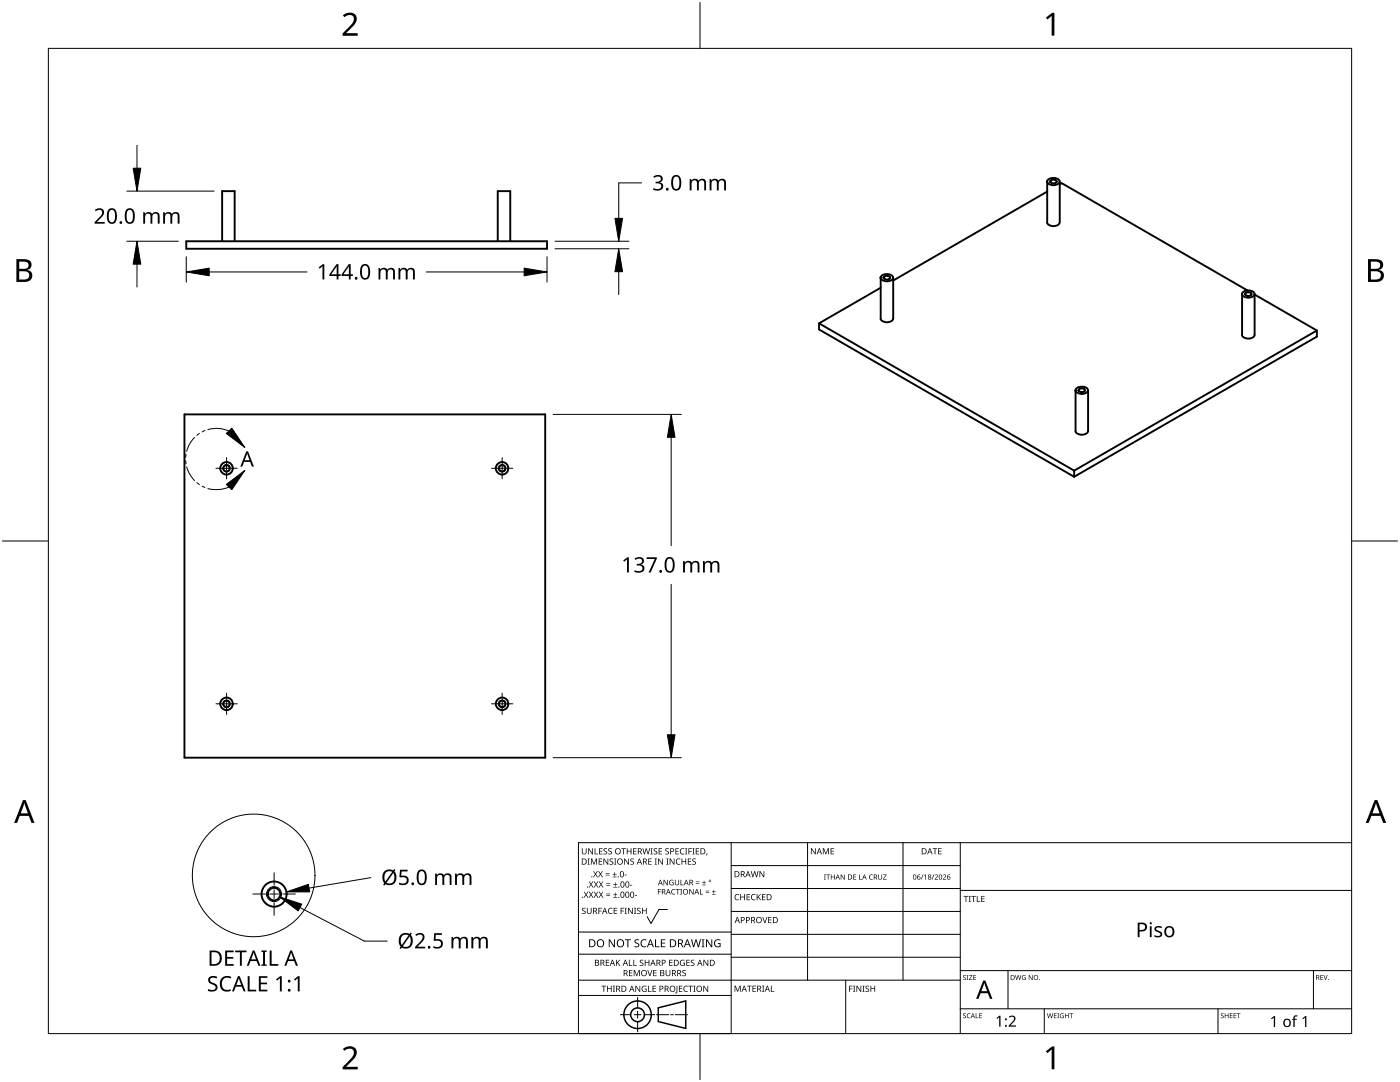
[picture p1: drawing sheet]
<svg xmlns="http://www.w3.org/2000/svg" width="279mm" height="216mm" viewBox="0 0 279 216" stroke-linecap="round" stroke-linejoin="round" font-family="sans-serif">
<g fill="none" stroke="#000" stroke-width=".38">
<path d="M209 38.2l-30.7 17.8M209 36.2v8.2M209.1 35.9a1.73 1.73 0 0 1 2.3 .1l.1 .2a1.44 1.44 0 0 1-2.5 0zM209.7 36a.59 .59 0 0 1 .7-.2 .59 .59 0 0 1 .4 .6 .84 .84 0 0 1-1.2-.2zM211.5 36.8l.4-.2 37.1 21.4M211.5 36.2v8.2M37.2 48.1h72v1.5h-72zM46.8 48.1v-10h-2.5v10M101.8 48.1v-10h-2.5v10M175.8 55.4v8.2M175.8 57.4l-12.3 7.1M175.8 55.1a1.75 1.75 0 0 1 2.3 0l.1 .3a1.44 1.44 0 0 1-2.5 0z"/>
<path d="M176.5 55.2l.2-.1a.7 .7 0 0 1 .9 .3 .72 .72 0 0 1-1.2 0zM178.3 55.4v8.2M209 44.4a1.44 1.44 0 0 0 2.5 0M247.9 58.7v8.1M248 58.4a1.74 1.74 0 0 1 2.3 0l.1 .3a1.44 1.44 0 0 1-2.5 0zM248.6 58.5a.81 .81 0 0 1 1.1 .2 .68 .68 0 0 1-.6 .4 .68 .68 0 0 1-.6-.4zM250.4 58.8l12.4 7.1M250.4 58.7v8.1M163.5 64.5v1.2l50.9 29.4M163.5 64.5l50.9 29.4M175.7 63.6a1.44 1.44 0 0 0 2.5 0M214.7 77.6a1.76 1.76 0 0 1 2.4 0v.3a1.44 1.44 0 0 1-2.5 0z"/>
<path d="M215.4 77.7a.75 .75 0 0 1 1.1 .2 .73 .73 0 0 1-1.2 0zM217.2 77.9l-.1 8.1a1.44 1.44 0 0 1-2.5 0l.1-8.1M247.9 66.8a1.44 1.44 0 0 0 2.5 0M262.8 65.9v1.3l-48.4 27.9M262.8 65.9l-48.4 28M36.8 82.7h72v68.5h-72zM214.4 93.9v1.2"/>
<circle cx="45.2" cy="93.4" r="1.24"/>
<circle cx="45.2" cy="93.4" r=".63"/>
<circle cx="100.2" cy="93.4" r="1.24"/>
<circle cx="100.2" cy="93.4" r=".63"/>
<circle cx="45.2" cy="140.4" r="1.24"/>
<circle cx="45.2" cy="140.4" r=".63"/>
<circle cx="100.2" cy="140.4" r="1.24"/>
<circle cx="100.2" cy="140.4" r=".64"/>
<circle cx="54.7" cy="178.4" r="1.26"/>
<circle cx="54.7" cy="178.4" r="2.5"/>
</g>
<g fill="none" stroke="#000" stroke-width=".2">
<circle cx="45.2" cy="93.4" r=".75"/>
<circle cx="100.2" cy="93.4" r=".76"/>
<circle cx="45.2" cy="140.4" r=".76"/>
<circle cx="100.2" cy="140.4" r=".76"/>
<circle cx="54.7" cy="178.4" r="1.51"/>
</g>
<path d="M209.5 36.1l.7-.3a.61 .61 0 0 1 .8 .4 .9 .9 0 0 1-1.5 0zM176.3 55.2l.7-.2a.53 .53 0 0 1 .7 .6l-.4 .2h-.6l-.4-.2zM248.4 58.5l.7-.2a.52 .52 0 0 1 .7 .5l-.1 .2a.89 .89 0 0 1-1.3-.3zM215.2 77.7l.7-.3a.53 .53 0 0 1 .7 .6l-.4 .3h-.6l-.4-.3z" fill="none" stroke="#000" stroke-width=".2"/>
<circle cx="50.6" cy="174.7" r="12.2" fill="none" stroke="#000" stroke-width=".2"/>
<path d="M9.7 9.7h260v196.5h-260z" fill="none" stroke="#000" stroke-width=".2"/>
<path d="M139.7 .5v9.2M.5 108h9.2M269.7 108h9.2M139.7 206.2v9.2" fill="none" stroke="#000" stroke-width=".2"/>
<g fill="#000">
<path d="M68.4 3.1a1.64 1.64 0 0 1 2.8 .4 2.52 2.52 0 0 1-1.2 2.2l-.9 .9h2.3v.5h-3v-.4l1.2-1.2a1.95 1.95 0 0 0 .9-2.2 1.23 1.23 0 0 0-1.8 .1zM208.7 3.5l1.3-.9h.4v4.5h-.5v-4l-.9 .8zM68.4 209.3a1.64 1.64 0 0 1 2.8 .4 2.52 2.52 0 0 1-1.2 2.2l-.9 1h2.3v.5h-3v-.5l1.2-1.2a1.95 1.95 0 0 0 .9-2.1 1.23 1.23 0 0 0-1.8 .1zM208.7 209.8l1.3-1h.4v4.6h-.5v-4l-.9 .7z"/>
<path d="M3.3 51.7h1.3a1.28 1.28 0 0 1 1.7 1.3 1.04 1.04 0 0 1-.9 .9 1.23 1.23 0 0 1 1 1.5 1.23 1.23 0 0 1-1.5 .9h-1.6zM3.8 54.1v1.7h1a.86 .86 0 0 0 1-.9 .86 .86 0 0 0-1.1-.8zM3.8 52.2v1.4h.9a.78 .78 0 0 0 1-.7 .78 .78 0 0 0-1.1-.7z"/>
<path d="M273 51.7h1.3a1.28 1.28 0 0 1 1.7 1.3 1.04 1.04 0 0 1-.8 .9 1.23 1.23 0 0 1 1 1.5 1.23 1.23 0 0 1-1.6 .9h-1.6zM273.6 54.1v1.7h.9a.86 .86 0 0 0 1.1-.9 .86 .86 0 0 0-1.1-.8zM273.6 52.2v1.4h.8a.78 .78 0 0 0 1-.7 .78 .78 0 0 0-1.1-.7z"/>
<path d="M4.6 159.6h.5l1.8 4.6h-.6l-.6-1.4h-1.8l-.5 1.4h-.6zM4.8 160.2l-.7 2.1h1.5z"/>
<path d="M274.3 159.6h.6l1.7 4.6h-.6l-.5-1.4h-1.8l-.6 1.4h-.5zM274.6 160.2l-.7 2.1h1.4z"/>
</g>
<g fill="none" stroke="#000" stroke-width=".2">
<path d="M145.9 168.1v38.1h-30.5v-38.1h154.3M145.9 172.7h45.7M145.9 177.3h45.7M161.2 168.1v27.5M180.2 168.1v27.5M191.6 168.1v38.1M191.6 177.7h78.1M115.4 198.6h30.5M115.4 195.6h76.2M115.4 190.4h30.5M115.4 186h30.5M127.3 199v2.1"/>
<path d="M133.2 181.5h-1.7l-1.6 2.8-.7-1.4M145.9 181.9h45.7M145.9 186.4h45.7M145.9 191h45.7M168.8 195.6v10.6M191.6 193.7h78.1M201.2 193.7v7.6M262.1 193.7v7.6M123.8 202.5h2.1M126.6 202.5h1.3M127.3 201.8v1.4M127.3 203.8v2.1"/>
<path d="M128.6 202.5h2.1M131 202.5h2.4M133.8 202.5h.6M134.8 202.5h2.4M191.6 201.3h78.1M208.4 201.3v4.9M243.1 201.3v4.9"/>
</g>
<g fill="#000">
<path d="M116.1 169.3h.2v.8a.32 .32 0 0 0 .3 .3 .32 .32 0 0 0 .3-.3v-.8h.2v.8a.47 .47 0 0 1-.5 .4 .47 .47 0 0 1-.5-.5zM116.5 177.9h.2l.3 .5 .3-.5h.1l-.4 .6 .4 .6h-.1l-.3-.5-.4 .5h-.1l.4-.6zM117.3 171.3h.4l-.1 .1v1l.1 .1h-.4l.1-.1v-1zM117.4 169.3h.2l.6 1v-1h.1v1.2h-.1l-.7-1v1h-.1zM117.5 177.9h.2l.3 .5 .3-.5h.1l-.4 .6 .4 .6h-.1l-.4-.5-.3 .5h-.1l.4-.6zM117.5 175.9h.2l.3 .5 .3-.5h.1l-.4 .6 .5 .6h-.2l-.3-.5-.4 .5h-.1l.4-.6zM117.9 171.3h.3l.3 1 .4-1h.3v1.2h-.2v-1l-.4 1h-.1l-.4-1v1h-.2zM118.7 169.3h.1v1h.6v.2h-.7zM118.4 173.8h.1l.3 .5 .3-.5h.2l-.4 .6 .4 .7h-.1l-.4-.6-.3 .6h-.1l.4-.7zM118.5 177.9h.2l.2 .5 .3-.5h.2l-.4 .6 .4 .6h-.1l-.4-.5-.3 .5h-.1l.4-.6zM118.5 175.9h.2l.3 .5 .3-.5h.1l-.4 .6 .4 .6h-.1l-.3-.5-.4 .5h-.1l.4-.6zM119.5 171.3h.7v.1h-.6v.4h.5v.2h-.5v.4h.6v.1h-.7z"/>
<path d="M119.6 169.3h.6v.1h-.5v.4h.5v.1h-.5v.4h.5v.2h-.6zM119.4 173.8h.1l.3 .5 .3-.5h.2l-.4 .6 .4 .7h-.1l-.4-.6-.3 .6h-.2l.5-.7zM119.5 177.9h.1l.3 .5 .3-.5h.2l-.4 .6 .4 .6h-.1l-.4-.5-.3 .5h-.1l.4-.6zM119.5 175.9h.2l.3 .5 .3-.5h.1l-.4 .6 .4 .6h-.1l-.4-.5-.3 .5h-.1l.4-.6zM120.9 174.6h.8v.1h-.8zM120.9 174.2h.8v.1h-.8zM121 178.7h.8v.1h-.8zM121 178.3h.8v.1h-.8zM121 176.6h.8v.1h-.8zM121 176.3h.8v.1h-.8zM120.5 169.4l.4-.1h.3l-.1 .1a.25 .25 0 0 0-.4-.1 .25 .25 0 0 0 0 .4l.4 .3 .1 .2-.3 .3-.5-.1v-.1h.2a.27 .27 0 0 0 .4-.1 .27 .27 0 0 0-.3-.3l-.2-.2zM120.4 171.3h.2l.7 1-.1-1h.2v1.2h-.2l-.6-1v1h-.2z"/>
<path d="M121.4 169.4l.5-.1h.2v.1a.25 .25 0 0 0-.4-.1 .25 .25 0 0 0 0 .4l.4 .3v.2l-.2 .3-.5-.1v-.1h.1a.27 .27 0 0 0 .5-.1 .27 .27 0 0 0-.4-.3l-.2-.2zM122.3 174.9h.8v.2h-.8zM122.4 179h.8v.1h-.8zM122.4 177h.8v.1h-.8zM121.7 171.4l.4-.1 .3 .1-.1 .1a.25 .25 0 0 0-.4-.1 .25 .25 0 0 0 0 .4 .42 .42 0 0 1 .5 .5 .42 .42 0 0 1-.7 .2l-.1-.2 .2 .1a.27 .27 0 0 0 .5-.2 .27 .27 0 0 0-.4-.3l-.2-.2zM122.6 174h.1v.4h.4v.1h-.4v.4h-.1v-.4h-.3v-.1h.3zM122.7 178.1h.1v.4h.4v.1h-.4v.3h-.1v-.3h-.3v-.1h.3zM122.7 176.1h.2v.3h.3v.2h-.3v.3h-.2v-.3h-.3v-.2h.3zM122.6 171.3h.4l-.1 .1v1l.1 .1h-.4l.1-.1v-1zM124 169.3h.9v.1h-.4v1.1h-.1v-1.1h-.4zM124.7 174.5h.4v.2h-.4zM124.6 171.3h.1l.7 1v-1h.1v1.2h-.2l-.6-1v1h-.1z"/>
<path d="M125.7 176.6h.5v.1h-.5zM125.1 169.3h.1v.5h.7v-.5h.1v1.2h-.1v-.6h-.7v.6h-.1zM125.8 171.4l.5-.1 .2 .1v.1a.25 .25 0 0 0-.4-.1 .25 .25 0 0 0 0 .4 .42 .42 0 0 1 .4 .5 .42 .42 0 0 1-.7 .2v-.2l.1 .1a.27 .27 0 0 0 .5-.2 .27 .27 0 0 0-.4-.3l-.2-.2zM126.7 178.6h.4v.2h-.4zM126.4 169.3h.6v.1h-.5v.4h.5v.1h-.5v.4h.5v.2h-.6zM128.2 169.3h.2l.2 1 .3-1h.2l.2 1 .3-1h.1l-.3 1.2h-.1l-.3-1.1-.3 1.1h-.2zM129.4 171.3h.7v.1h-.6v.4h.5v.2h-.5v.4h.6v.1h-.7zM129.8 169.3h.5l-.2 .1v1l.2 .1h-.5l.2-.1v-1zM130.7 171.3h.4l-.1 .1v1l.1 .1h-.4l.1-.1v-1zM130.5 169.4l.4-.1h.3l-.1 .1a.25 .25 0 0 0-.4-.1 .25 .25 0 0 0 0 .4l.4 .3 .1 .2-.2 .3-.6-.1v-.1h.2a.27 .27 0 0 0 .4-.1 .27 .27 0 0 0-.3-.3l-.2-.2zM131.3 177.4h.6v.1h-.5v.4h.5v.1h-.5v.5h-.1zM131.4 169.3h.7v.1h-.5v.4h.5v.1h-.5v.4h.5v.2h-.7z"/>
<path d="M131.3 171.3h.2l.7 1v-1h.1v1.2h-.2l-.6-1v1h-.2zM132.4 175.6h.2l.6 .9v-.9h.1v1h-.2l-.6-.9v.9h-.1zM133 171.3h.4l-.1 .1v1l.1 .1h-.4l.1-.1v-1zM132.8 169.4l.4-.1h.3l-.1 .1a.25 .25 0 0 0-.3-.1 .25 .25 0 0 0 0 .4l.4 .3v.2l-.2 .3-.5-.1v-.1h.1a.27 .27 0 0 0 .5-.1 .27 .27 0 0 0-.4-.3l-.2-.2zM133.7 175.7l.5-.2 .2 .1v.1a.45 .45 0 0 0-.7 .4 .45 .45 0 0 0 .6 .4v-.3h-.2v-.1h.3v.5a.6 .6 0 0 1-.8-.1 .6 .6 0 0 1 .1-.8zM134.1 177.5l.4-.1h.3l-.1 .2a.44 .44 0 0 0-.6 .4 .44 .44 0 0 0 .6 .3 .52 .52 0 0 1-.7 0 .52 .52 0 0 1 .1-.8zM133.6 171.3h.2l.7 1v-1h.1v1.2h-.2l-.6-1v1h-.2zM134.9 177.4h.8v.1h-.4v1h-.1v-1h-.3zM135 171.5l.5-.2 .3 .1-.1 .1a.49 .49 0 0 0-.7 .4 .49 .49 0 0 0 .7 .5 .52 .52 0 0 1-.6 0 .52 .52 0 0 1-.2-.6zM134.8 169.3h.7v.1h-.6v.4h.5v.1h-.5v.4h.6v.2h-.7zM134.7 175.6h.1v.7a.28 .28 0 0 0 .3 .2 .28 .28 0 0 0 .3-.2v-.7h.1v.7a.42 .42 0 0 1-.4 .4 .42 .42 0 0 1-.4-.4zM135.8 175.6h.2v.9h.4v.1h-.6z"/>
<path d="M135.8 177.4h.3l-.1 .1v.9l.1 .1h-.3l.1-.1v-.9zM135.8 169.4l.4-.1h.4l-.1 .1h-.2a.49 .49 0 0 0-.4 .6 .49 .49 0 0 0 .7 .3 .52 .52 0 0 1-.7 .1 .52 .52 0 0 1-.2-.6zM136 171.3h.2v.5h.6v-.5h.1v1.2h-.1v-.5h-.6v.5h-.2zM136.7 169.3h.5l-.2 .1v1l.2 .1h-.5l.2-.1v-1zM137.4 169.3h.7v.1h-.6v.4h.5v.2h-.5v.5h-.1zM137.3 171.3h.7v.1h-.6v.4h.5v.2h-.5v.4h.6v.1h-.7zM137.6 177.4h.1l.6 .9v-.9h.1v1.1h-.1l-.6-.9v.9h-.1zM138.2 169.3h.4l-.1 .1v1l.1 .1h-.4l.1-.1v-1zM138.9 176.2h.7v.1h-.7zM138.9 175.9h.7v.1h-.7zM138.2 171.4l.4-.1 .3 .1-.1 .1a.25 .25 0 0 0-.4-.1 .25 .25 0 0 0 0 .4 .42 .42 0 0 1 .5 .5 .42 .42 0 0 1-.7 .2l-.1-.2 .2 .1a.27 .27 0 0 0 .5-.2 .27 .27 0 0 0-.4-.3l-.2-.2zM138.9 169.3h.6v.1h-.5v.4h.5v.1h-.5v.4h.5v.2h-.6z"/>
<path d="M139.7 177.4h.1v1h.5v.1h-.6zM140.1 176.5h.8v.1h-.8zM140.5 175.7h.1v.3h.3v.2h-.3v.3h-.1v-.3h-.4v-.2h.4zM140.8 178h.7v.2h-.7zM140.8 177.7h.7v.1h-.7zM141 170.3h.2l-.3 .4zM142.1 178.4h.7v.1h-.7zM142.4 177.6h.1v.3h.3v.1h-.3v.3h-.1v-.3h-.3v-.1h.3zM146.8 178.6l.4-.2 .3 .1v.1a.49 .49 0 0 0-.7 .4 .49 .49 0 0 0 .7 .5 .52 .52 0 0 1-.7 0 .52 .52 0 0 1-.2-.6zM147.7 178.4h.2v.5h.6v-.5h.2v1.2h-.2v-.5h-.6v.5h-.2zM149 178.4h.7v.1h-.5v.4h.4v.2h-.4v.4h.5v.1h-.7zM150 178.6l.5-.2 .3 .1-.1 .1a.49 .49 0 0 0-.7 .4 .49 .49 0 0 0 .8 .5 .52 .52 0 0 1-.7 0 .52 .52 0 0 1-.2-.6z"/>
<path d="M149.8 173.8h.2l.3 1.1 .2-1.1h.2l.3 1.1 .2-1.1h.2l-.3 1.2h-.2l-.3-1-.3 1h-.1zM151 178.4h.2v.6l.5-.6h.2l-.5 .5 .5 .7h-.2l-.4-.6-.1 .6h-.2zM151.6 173.8h.1l.7 1v-1h.1v1.2h-.1l-.7-1v1h-.1zM152.1 178.4h.7v.1h-.6v.4h.5v.2h-.5v.4h.6v.1h-.7zM161.8 169.3h.2l.7 1v-1h.1v1.2h-.2l-.6-1v1h-.2zM164.2 169.3h.2l.4 .9 .4-.9h.2v1.2h-.1v-1.1l-.4 1.1h-.1l-.4-1.1v1.1h-.2zM164.5 174.5h.3l-.1 .1v.8l.1 .1h-.3l.1-.1v-.8zM164.9 174.5h.8v.1h-.4v.9h-.1v-.9h-.3zM165.8 169.3h.6v.1h-.5v.4h.5v.1h-.5v.4h.5v.2h-.6zM165.8 174.5h.1v.4h.6v-.4h.1v1h-.1v-.5h-.6v.5h-.1zM167.8 174.5h.1l.6 .8v-.8h.1v1h-.2l-.5-.8v.8h-.1zM170.3 174.5h.6v.1h-.5v.3h.4v.1h-.4v.4h.5v.1h-.6z"/>
<path d="M171.4 174.5h.2v.9h.4v.1h-.6zM173.6 174.6l.4-.1h.2l-.1 .2a.41 .41 0 0 0-.6 .3 .41 .41 0 0 0 .7 .4 .48 .48 0 0 1-.7-.1 .48 .48 0 0 1 .1-.7zM175.3 174.5h.1v.7a.26 .26 0 0 0 .3 .2 .26 .26 0 0 0 .2-.2v-.7h.1v.7a.39 .39 0 0 1-.3 .3 .39 .39 0 0 1-.4-.3zM176.2 174.5h.7l-.5 .9h.5v.1h-.7l.6-.9h-.6zM184.2 174.5h.1l-.4 1h-.1zM184.4 174.7l.4-.2v1h-.1v-.9l-.2 .2zM186.3 174.5h.2l-.4 1h-.2zM186.1 169.3h.9v.1h-.3v1.1h-.2v-1.1h-.4zM186.5 174.6a.37 .37 0 0 1 .6 0 .37 .37 0 0 1-.2 .6l-.2 .2h.5v.1h-.7l.3-.4a.27 .27 0 0 0 .3-.3 .27 .27 0 0 0-.4-.2zM187.2 169.3h.7v.1h-.5v.4h.5v.1h-.5v.4h.5v.2h-.7zM188.2 174.6a.37 .37 0 0 1 .6 0 .37 .37 0 0 1-.3 .6l-.2 .2h.5v.1h-.6l.2-.4a.27 .27 0 0 0 .3-.3 .27 .27 0 0 0-.4-.2zM192.3 178.8h.9v.1h-.3v1.1h-.2v-1.1h-.4z"/>
<path d="M193.3 178.8h.5l-.2 .1v1l.2 .1h-.5l.2-.1v-1zM193.8 178.8h1v.1h-.4v1.1h-.2v-1.1h-.4zM194.9 178.8h.2v1.1h.5v.1h-.7zM195.8 178.8h.7v.1h-.5v.4h.5v.1h-.5v.5h.5v.1h-.7zM116.2 181.3l.4-.2 .3 .1-.1 .1a.25 .25 0 0 0-.4-.1 .25 .25 0 0 0 0 .4l.4 .2 .1 .3-.3 .3-.5-.1v-.1h.2a.27 .27 0 0 0 .4-.1 .27 .27 0 0 0-.3-.3l-.2-.2zM117.1 181.1h.2v.8a.32 .32 0 0 0 .3 .3 .32 .32 0 0 0 .3-.3v-.8h.2v.8a.47 .47 0 0 1-.5 .5 .47 .47 0 0 1-.5-.5zM119.4 181.1h.7v.2h-.5v.4h.5v.1h-.5v.6h-.2zM120 196.7h1v.1h-.4v1.1h-.2v-1.1h-.4zM120.9 191.5h.7v.1h-.5v.4h.4v.2h-.4v.4h.5v.1h-.7zM121.5 181.3l.4-.2 .4 .1-.1 .1a.49 .49 0 0 0-.7 .5 .49 .49 0 0 0 .7 .4 .52 .52 0 0 1-.6 .1 .52 .52 0 0 1-.3-.6zM121.1 196.7h.2v.5h.6v-.5h.2v1.2h-.2v-.6h-.6v.6h-.2zM121.5 187.4h.2l.9 1.3v-1.3h.1v1.6h-.2l-.8-1.3v1.3h-.2z"/>
<path d="M122.3 196.7h.4l-.1 .1v1l.1 .1h-.4l.2-.1v-1zM122.5 181.1h.7v.2h-.6v.4h.5v.1h-.5v.4h.6v.2h-.7zM122.9 191.5h.2v.6l.5-.6h.2l-.5 .5 .5 .7h-.2l-.4-.6-.1 .6h-.2zM123.9 181.1h.6v.2h-.5v.4h.5v.1h-.5v.6h-.1zM124.7 181.1h.4l-.2 .2v.9l.2 .2h-.4l.1-.2v-.9zM124.7 187.4h1.2v.2h-.5v1.4h-.2v-1.4h-.5zM125.5 191.5h.2v1.1h.5v.1h-.7zM125.5 193.6h.7v.1h-.5v.4h.5v.1h-.5v.4h.5v.2h-.7zM125.3 181.1h.2l.7 1.1-.1-1.1h.2v1.3h-.2l-.6-1v1h-.2zM126.4 191.5h.2v1.1h.5v.1h-.7zM126.5 181.1h.5l-.2 .2v.9l.2 .2h-.5l.2-.2v-.9zM126.5 193.6h.2l.4 1 .4-1h.2v1.2h-.2v-1.1l-.4 1.1h-.1l-.4-1.1v1.1h-.1z"/>
<path d="M126.7 187.6l.3-.2 .6 .1-.2 .1a.33 .33 0 0 0-.6 .2 .33 .33 0 0 0 .4 .4 .47 .47 0 0 1 .4 .6 .47 .47 0 0 1-.7 .2h-.3v-.2h.2a.35 .35 0 0 0 .6-.2 .35 .35 0 0 0-.5-.4l-.3-.2zM126.8 196.7h.2l.6 1v-1h.2v1.2h-.2l-.7-1 .1 1h-.2zM127.2 181.3l.4-.2 .3 .1-.1 .1a.25 .25 0 0 0-.4-.1 .25 .25 0 0 0 0 .4l.4 .2 .1 .3-.3 .3-.5-.1v-.1h.2a.27 .27 0 0 0 .4-.1 .27 .27 0 0 0-.3-.3l-.2-.2zM127.7 191.6l.5-.1 .2 .1v.1a.25 .25 0 0 0-.4-.1 .25 .25 0 0 0 0 .4l.4 .2v.3l-.2 .2h-.5v-.2l.1 .1a.27 .27 0 0 0 .5-.2 .27 .27 0 0 0-.4-.3l-.2-.2zM128 187.6l.6-.2 .4 .1v.2a.64 .64 0 0 0-1 .5 .64 .64 0 0 0 1 .6v.2a.83 .83 0 0 1-1.1-.3 .83 .83 0 0 1 .1-1.1zM128.2 196.8l.6-.1 .2 .1v.1a.5 .5 0 0 0-.8 .4 .5 .5 0 0 0 .7 .5v-.4h-.3v-.1h.4v.6a.66 .66 0 0 1-.8-.2 .66 .66 0 0 1 0-.9zM128.1 181.1h.2v.6h.6v-.6h.2v1.3h-.2v-.6h-.6v.6h-.2zM129.2 193.6h.1l.4 1 .3-1h.2l-.4 1.2h-.2zM129.3 196.7h.2v1.1h.5v.1h-.7zM128.7 191.5h.1v.5h.6v-.5h.2v1.2h-.2v-.5h-.6v.5h-.1zM130.7 187.4h.2v1.4h.7v.2h-.9zM130.2 196.7h.7v.1h-.5v.4h.5v.1h-.5v.5h.5v.1h-.7z"/>
<path d="M130.4 193.6h.6v.1h-.5v.4h.5v.1h-.5v.4h.5v.2h-.6zM131.9 187.4h.9v.2h-.7v.5h.6v.2h-.6v.5h.7v.2h-.9zM132.8 193.6h.2v.7a.32 .32 0 0 0 .3 .4 .32 .32 0 0 0 .3-.4v-.7h.2v.7a.47 .47 0 0 1-.5 .5 .47 .47 0 0 1-.5-.5zM133.5 191.5h.7v.1h-.5v.4h.5v.2h-.5v.4h.5v.1h-.7zM135 196.7h.2v1.3l-.1 .2h-.3l-.1-.1 .3-.2zM135.5 196.7h.7v.1h-.5v.4h.4v.1h-.4v.5h.5v.1h-.7zM135.8 191.7l.5-.2 .4 .1-.1 .1a.5 .5 0 0 0-.8 .4 .5 .5 0 0 0 .7 .5v-.4h-.2v-.1h.4v.6a.66 .66 0 0 1-.9-.1 .66 .66 0 0 1 0-.9zM136.2 193.7l.4-.2 .3 .1-.1 .1a.25 .25 0 0 0-.4-.1 .25 .25 0 0 0 0 .4 .42 .42 0 0 1 .5 .6 .42 .42 0 0 1-.7 .2l-.1-.2h.2a.27 .27 0 0 0 .5-.1 .27 .27 0 0 0-.4-.3l-.2-.2zM136.5 196.8l.5-.1 .3 .1-.1 .1a.49 .49 0 0 0-.7 .4 .49 .49 0 0 0 .8 .4 .52 .52 0 0 1-.7 .1 .52 .52 0 0 1-.2-.6zM137 191.5h.7v.1h-.6v.4h.5v.2h-.5v.4h.6v.1h-.7zM137.4 196.7h.9v.1h-.4v1.1h-.1v-1.1h-.4zM137.9 191.6l.4-.1 .3 .1-.1 .1a.25 .25 0 0 0-.4-.1 .25 .25 0 0 0 0 .4l.4 .2 .1 .3-.2 .2h-.6v-.2l.2 .1a.27 .27 0 0 0 .5-.2 .27 .27 0 0 0-.4-.3l-.2-.2z"/>
<path d="M138.4 196.7h.4l-.1 .1v1l.1 .1h-.4l.1-.1v-1zM137.9 187.4h.2l.3 1.4 .4-1.4h.2l.4 1.4 .3-1.4h.2l-.4 1.6h-.2l-.4-1.3-.4 1.3h-.2zM140 187.4h.6l-.2 .2v1.3l.2 .1h-.6l.2-.1v-1.3zM140.4 196.7h.1l.7 1v-1h.1v1.2h-.1l-.7-1v1h-.1zM140.4 191.5h.2l.6 1v-1h.1v1.2h-.1l-.7-1v1h-.1zM140.9 187.4h.2l.9 1.3v-1.3h.2v1.6h-.3l-.8-1.3v1.3h-.2zM142.7 187.6l.7-.2 .4 .1-.1 .2a.65 .65 0 0 0-1 .5 .65 .65 0 0 0 .9 .6v-.4h-.3v-.2h.5v.7a.86 .86 0 0 1-1.1-.1 .86 .86 0 0 1 0-1.2zM146.6 196.7h.2l.4 1 .4-1h.2v1.2h-.1v-1.1l-.4 1.1h-.2l-.4-1.1v1.1h-.1zM149.1 196.7h.9v.1h-.4v1.1h-.1v-1.1h-.4zM150.2 196.7h.7v.1h-.6v.4h.5v.1h-.5v.5h.6v.1h-.7zM152.1 183h.2l.3 1 .4-1h.2l-.5 1.2h-.1zM152.1 196.7h.4l-.1 .1v1l.1 .1h-.4l.1-.1v-1z"/>
<path d="M153.8 196.7h.2v1.1h.5v.1h-.7zM153.3 183h.7v.1h-.5v.4h.5v.1h-.5v.5h.5v.1h-.7zM169.5 196.7h.6v.1h-.5v.5h.5v.1h-.5v.5h-.1zM170.2 196.7h.5l-.2 .1v1l.2 .1h-.5l.2-.1v-1zM170.9 196.7h.2l.6 1v-1h.2v1.2h-.2l-.6-1v1h-.2zM172.1 196.7h.5l-.2 .1v1l.2 .1h-.5l.2-.1v-1zM172.8 196.8l.4-.1h.2v.2a.25 .25 0 0 0-.4-.1 .25 .25 0 0 0 0 .4l.4 .2 .1 .3-.3 .2h-.5v-.2l.2 .1a.27 .27 0 0 0 .4-.2 .27 .27 0 0 0-.3-.3l-.3-.2zM173.7 196.7h.2v.5h.6v-.5h.2v1.2h-.2v-.6h-.6v.6h-.2zM192.2 194.7l.4-.1h.2l-.1 .1a.24 .24 0 0 0-.3 0 .24 .24 0 0 0-.1 .3 .24 .24 0 0 0 .4 .1l.1 .1-.1 .3h-.4l-.1-.1a.24 .24 0 0 0 .3 .1 .24 .24 0 0 0 .1-.3l-.4-.3zM192.9 194.6h.4l-.1 .1v.7l.1 .1h-.4l.1-.1v-.7zM193.4 194.6h.6l-.5 .8h.6v.1h-.7l.5-.8h-.5zM194.2 194.6h.6v.1h-.4v.3h.4v.1h-.4v.3h.4v.1h-.6z"/>
<path d="M202.6 194.6h.1l.2 .8 .2-.8h.2l.2 .8 .2-.8h.1l-.2 .9h-.2l-.2-.8-.2 .8h-.2zM204.1 194.7l.3-.1h.3l-.1 .1a.4 .4 0 0 0-.6 .4 .4 .4 0 0 0 .6 .3v-.3l-.2-.1h.3v.5a.53 .53 0 0 1-.7-.1 .53 .53 0 0 1 .1-.7zM205.3 194.6h.2l.5 .8v-.8h.1v.9h-.2l-.5-.8v.8h-.1zM230.5 185a1.29 1.29 0 0 1 1.4-.1l-.1 .3-.5-.1a.35 .35 0 0 0-.6 .1 .35 .35 0 0 0 .4 .5l.2 .1a.66 .66 0 0 1 .6 .7 .66 .66 0 0 1-.8 .5l-.7-.1v-.3l.7 .2 .4-.2v-.3l-.4-.3a.65 .65 0 0 1-.6-1zM263.5 194.6h.6v.1h-.5v.3h.4v.1h-.4v.3h.5v.1h-.6zM264.1 194.6h.2l.2 .8 .3-.8h.2l-.4 .9h-.1zM192.2 202.3l.4-.1h.2l-.1 .1a.24 .24 0 0 0-.3 0 .24 .24 0 0 0-.1 .3 .24 .24 0 0 0 .4 .1l.1 .2-.1 .2-.4 .1-.1-.2a.24 .24 0 0 0 .3 .1 .24 .24 0 0 0 .1-.3l-.4-.2zM193.1 202.3l.6-.1-.3 .1a.4 .4 0 0 0-.3 .5 .4 .4 0 0 0 .5 .2 .46 .46 0 0 1-.6 0 .46 .46 0 0 1 .1-.7zM194.7 202.2h.1v.8h.5v.2h-.6zM195.4 202.2h.6v.1h-.4v.3h.4v.1h-.4v.4h.4v.1h-.6zM198.9 203.1l.5-.4h.3v2.2h-.3v-1.9l-.4 .3zM201.3 202.9a.76 .76 0 0 1 1.2 0 .76 .76 0 0 1-.3 1.1l-.6 .6h1.1v.3h-1.4v-.3l.8-.8a.52 .52 0 0 0 .2-.8 .52 .52 0 0 0-.8 .1z"/>
<path d="M209 202.2h.1l.2 .8 .2-.8h.1l.3 .8 .2-.8h.1l-.3 1h-.1l-.2-.9-.3 .9h-.1zM210.3 202.2h.6v.1h-.4v.3h.3v.1h-.3v.4h.4v.1h-.6zM211 202.2h.4l-.2 .1v.8l.2 .1h-.4l.1-.1v-.8zM211.6 202.3l.7-.1-.1 .1a.4 .4 0 0 0-.6 .4 .4 .4 0 0 0 .6 .3v-.2l-.2-.2h.3v.5a.53 .53 0 0 1-.7-.1 .53 .53 0 0 1 0-.7zM212.5 202.2h.2v.4h.5v-.4h.1v1h-.1v-.5h-.5v.5h-.2zM213.4 202.2h.8v.1h-.3v.9h-.2v-.9h-.3zM243.7 202.3l.3-.1h.2v.1a.24 .24 0 0 0-.3 0 .24 .24 0 0 0-.1 .3 .24 .24 0 0 0 .3 .1l.1 .2-.1 .2-.4 .1-.1-.2a.24 .24 0 0 0 .4 .1 .24 .24 0 0 0 0-.3l-.3-.2zM244.4 202.2h.2v.4h.5v-.4h.1v1h-.1v-.5h-.5v.5h-.2zM245.4 202.2h.6v.1h-.4v.3h.4v.1h-.4v.4h.4v.1h-.6zM246.2 202.2h.5v.1h-.4v.3h.4v.1h-.4v.4h.4v.1h-.5zM246.8 202.2h.8v.1h-.3v.9h-.2v-.9h-.3zM253.7 203.2l.6-.5h.2v2.2h-.3v-1.9l-.4 .4z"/>
<path d="M258.2 202.7l.3-.1h.5l-.1 .3-.4-.1-.1 .2v.3h.4v.2h-.4v1.4h-.3v-1.4h-.3l.3-.2zM259.9 203.2l.6-.5h.2v2.2h-.2v-1.9l-.5 .4z"/>
<path d="M116.1 171.3h.4a.61 .61 0 0 1 .6 .6 .61 .61 0 0 1-.6 .6h-.4zM116.3 171.4v1h.1a.48 .48 0 0 0 .5-.5 .48 .48 0 0 0-.4-.5z"/>
<path d="M122.7 169.9a.61 .61 0 0 1 1.2 0 .61 .61 0 0 1-1.2 0zM123 169.5a.47 .47 0 0 0-.1 .7 .47 .47 0 0 0 .8 0v-.1a.45 .45 0 0 0-.1-.6 .45 .45 0 0 0-.6 0z"/>
<path d="M123.1 171.9a.61 .61 0 0 1 1.2 0 .61 .61 0 0 1-1.2 0zM123.5 171.5l-.2 .4a.45 .45 0 0 0 .7 .4 .45 .45 0 0 0 0-.8l-.2-.1z"/>
<path d="M123.9 173.9a.51 .51 0 0 1 .6 .1 .51 .51 0 0 1 0 .7 .44 .44 0 0 1-.6 .3 .44 .44 0 0 1-.2-.6zM123.9 174v.1a.48 .48 0 0 0 .3 .8 .53 .53 0 0 0 .2-.5 .53 .53 0 0 0-.4-.4z"/>
<path d="M124 178a.44 .44 0 0 1 .5 0 .44 .44 0 0 1 .1 .5 .46 .46 0 0 1-.4 .7 .46 .46 0 0 1-.4-.7zM124.1 178.1l-.1 .2a.45 .45 0 0 0 .3 .7 .53 .53 0 0 0 .2-.5 .53 .53 0 0 0-.4-.4z"/>
<path d="M124 176a.44 .44 0 0 1 .5 0 .44 .44 0 0 1 .1 .5 .46 .46 0 0 1-.4 .6 .46 .46 0 0 1-.4-.7zM124.1 176.1l-.1 .4a.31 .31 0 0 0 .2 .5 .31 .31 0 0 0 .3-.5l-.1-.4z"/>
<path d="M124.9 178a.5 .5 0 0 1 .7 .1 .5 .5 0 0 1 0 .6 .44 .44 0 0 1-.6 .4 .44 .44 0 0 1-.2-.6zM125 178.1a.48 .48 0 0 0-.1 .6 .48 .48 0 0 0 .4 .3l.1-.8-.2-.2z"/>
<path d="M124.9 176a.44 .44 0 0 1 .6 0 .44 .44 0 0 1 .1 .5 .46 .46 0 0 1-.5 .6 .46 .46 0 0 1-.3-.7zM125 176.1l-.1 .4a.31 .31 0 0 0 .3 .5 .31 .31 0 0 0 .2-.5v-.4z"/>
<path d="M125.9 178a.5 .5 0 0 1 .6 .1 .5 .5 0 0 1 0 .6 .44 .44 0 0 1-.5 .4 .44 .44 0 0 1-.2-.6zM126 178.1l-.1 .1a.48 .48 0 0 0 .4 .8 .53 .53 0 0 0 .2-.5 .53 .53 0 0 0-.5-.4z"/>
<path d="M127.3 169.3h.3a.35 .35 0 0 1 .5 .2 .35 .35 0 0 1-.3 .4l.4 .6h-.2l-.3-.5h-.3v.5h-.1zM127.4 169.4v.4h.2a.23 .23 0 0 0 .3-.2 .23 .23 0 0 0-.3-.2z"/>
<path d="M127.5 171.3h.2l.4 1.2h-.1l-.2-.4h-.4l-.2 .4h-.1zM127.6 171.5l-.2 .5h.4z"/>
<path d="M128.3 171.3h.3a.35 .35 0 0 1 .5 .2 .35 .35 0 0 1-.3 .5l.4 .5h-.2l-.3-.5h-.2v.5h-.2zM128.5 171.4v.5h.1a.23 .23 0 0 0 .3-.2 .23 .23 0 0 0-.3-.3z"/>
<path d="M131.7 175.5h.1l.5 1.1h-.2l-.1-.3h-.4l-.2 .3h-.1zM131.8 175.7l-.2 .5h.4z"/>
<path d="M132.1 177.4h.3a.31 .31 0 0 1 .4 .2 .31 .31 0 0 1-.2 .4l.3 .5h-.2l-.3-.5h-.2v.5h-.1zM132.2 177.5v.4h.2a.21 .21 0 0 0 .2-.2 .21 .21 0 0 0-.2-.2z"/>
<path d="M133.3 177.4h.1l.5 1.1h-.2l-.1-.4h-.4l-.2 .4h-.1zM133.4 177.5l-.2 .5h.4z"/>
<path d="M133.8 169.3h.6l.1 .2-.1 .4-.5 .1v.5h-.1zM133.9 169.4v.5a.29 .29 0 0 0 .5-.3 .29 .29 0 0 0-.5-.2z"/>
<path d="M136.9 175.5h.1l.4 1.1h-.1l-.1-.3h-.5l-.1 .3h-.1zM137 175.7l-.2 .5h.3z"/>
<path d="M136.2 177.9a.55 .55 0 0 1 1.1 0 .55 .55 0 0 1-1.1 0zM136.4 177.9a.45 .45 0 0 0 .9 0 .45 .45 0 0 0-.9 0z"/>
<path d="M137.6 175.6h.3a.31 .31 0 0 1 .4 .2 .31 .31 0 0 1-.2 .4l.3 .4h-.2l-.2-.4h-.3v.4h-.1zM137.7 175.7v.4h.2a.21 .21 0 0 0 .3-.2 .21 .21 0 0 0-.3-.2z"/>
<path d="M139 177.4h.1l.4 1.1h-.1l-.1-.4h-.5l-.1 .4h-.1zM139.1 177.5l-.2 .5h.3z"/>
<path d="M139.8 169.3h.4a.54 .54 0 0 1 .6 .6 .56 .56 0 0 1-.7 .6h-.3zM140 169.4v.9h.1a.48 .48 0 0 0 .5-.4 .48 .48 0 0 0-.4-.5z"/>
<path d="M141.4 175.8a.25 .25 0 0 1 .5 0 .25 .25 0 0 1-.5 0zM141.5 175.8a.15 .15 0 0 0 .3 0 .15 .15 0 0 0-.3 0z"/>
<path d="M146.6 173.8h.4a.61 .61 0 0 1 .6 .6 .61 .61 0 0 1-.7 .6h-.3zM146.8 174v.9h.1a.43 .43 0 0 0 .5-.5 .41 .41 0 0 0-.4-.4z"/>
<path d="M147.8 173.8h.4a.35 .35 0 0 1 .4 .3 .35 .35 0 0 1-.2 .4l.3 .5h-.2l-.3-.5h-.2v.5h-.2zM148 174v.4h.2a.23 .23 0 0 0 .3-.2 .23 .23 0 0 0-.3-.2z"/>
<path d="M149.2 173.8h.1l.5 1.2h-.1l-.2-.3h-.5l-.1 .3h-.2zM149.3 174l-.2 .5h.4z"/>
<path d="M153 178.4h.4a.55 .55 0 0 1 .6 .6 .56 .56 0 0 1-.6 .6h-.4zM153.2 178.5v1h.1a.48 .48 0 0 0 .5-.5 .48 .48 0 0 0-.4-.5z"/>
<path d="M163.4 169.2h.2l.5 1.3h-.2l-.2-.4h-.4l-.2 .4h-.1zM163.5 169.4l-.2 .6h.4z"/>
<path d="M167.1 174.5h.1l.4 1h-.1l-.1-.3h-.4l-.1 .3h-.2zM167.2 174.6l-.2 .5h.3z"/>
<path d="M169.2 174.5h.4a.46 .46 0 0 1 .5 .5 .47 .47 0 0 1-.6 .5h-.3zM169.4 174.6v.8h.3l.2-.3v-.3z"/>
<path d="M172.5 174.5h.1l.4 1h-.2l-.1-.3h-.4l-.1 .3h-.1zM172.5 174.6l-.1 .5h.3z"/>
<path d="M174.4 174.5h.3a.29 .29 0 0 1 .3 .2 .29 .29 0 0 1-.2 .4l.3 .4h-.1l-.3-.4h-.2v.4h-.1zM174.5 174.6v.4h.2a.2 .2 0 0 0 .2-.2 .2 .2 0 0 0-.2-.2z"/>
<path d="M182.3 174.6h.4l.2 .5a.38 .38 0 0 1-.5 .4 .38 .38 0 0 1-.2-.6zM182.4 174.6l-.1 .2a.38 .38 0 0 0 .3 .6 .41 .41 0 0 0 .2-.5 .41 .41 0 0 0-.4-.3z"/>
<path d="M183.2 174.6l.4-.1-.3 .2-.1 .3a.33 .33 0 0 1 .5 .1 .33 .33 0 0 1-.3 .5 .33 .33 0 0 1-.4-.4zM183.2 175.2a.22 .22 0 0 0 .4 0 .22 .22 0 0 0-.4 0z"/>
<path d="M184 169.3h.3a.61 .61 0 0 1 .6 .6 .61 .61 0 0 1-.6 .6h-.3zM184.1 169.4v.9h.2a.43 .43 0 0 0 .5-.4 .41 .41 0 0 0-.5-.5z"/>
<path d="M185.3 174.6l.2-.1a.25 .25 0 0 1 .3 .2 .25 .25 0 0 1-.2 .3 .29 .29 0 0 1 .2 .4 .29 .29 0 0 1-.5 0 .29 .29 0 0 1 .1-.4l-.2-.2zM185.3 175.3a.2 .2 0 0 0 .4 0 .2 .2 0 0 0-.4 0zM185.4 174.8a.17 .17 0 0 0 .3 0 .17 .17 0 0 0-.3 0z"/>
<path d="M185.5 169.2h.1l.5 1.3h-.1l-.2-.4h-.5l-.1 .4h-.2zM185.6 169.4l-.2 .6h.4z"/>
<path d="M187.5 174.6l.1-.1a.51 .51 0 0 1 .4 .5 .51 .51 0 0 1-.5 .5l-.1-.4zM187.6 174.6l-.1 .2a.38 .38 0 0 0 .3 .6 .41 .41 0 0 0 .1-.5 .41 .41 0 0 0-.3-.3z"/>
<path d="M189.1 174.6l.5-.1-.4 .2-.1 .3a.33 .33 0 0 1 .5 .1 .33 .33 0 0 1-.2 .5 .33 .33 0 0 1-.4-.4zM189.1 175.2a.25 .25 0 0 0 .5 0 .25 .25 0 0 0-.5 0z"/>
<path d="M118.4 181.1h.3a.35 .35 0 0 1 .4 .3 .35 .35 0 0 1-.2 .4l.3 .6h-.1l-.3-.5h-.3v.5h-.1zM118.5 181.3v.4h.2a.23 .23 0 0 0 .3-.2 .23 .23 0 0 0-.3-.2z"/>
<path d="M118.7 191.5h.4a.31 .31 0 0 1 .4 .2 .31 .31 0 0 1-.2 .4 .33 .33 0 0 1 .3 .4 .33 .33 0 0 1-.4 .2h-.5zM118.9 192.2v.4h.2a.23 .23 0 0 0 .3-.2 .23 .23 0 0 0-.3-.2zM118.9 191.6v.4h.2a.21 .21 0 0 0 .3-.2 .21 .21 0 0 0-.3-.2z"/>
<path d="M117.6 187.4h.5a.71 .71 0 0 1 .7 .8 .73 .73 0 0 1-.8 .8h-.4zM117.8 187.6v1.2h.2a.56 .56 0 0 0 .6-.6 .54 .54 0 0 0-.6-.6z"/>
<path d="M119.8 191.5h.4a.35 .35 0 0 1 .4 .3 .35 .35 0 0 1-.2 .4l.3 .5h-.2l-.3-.5h-.2v.5h-.2zM120 191.6v.5h.2a.23 .23 0 0 0 .3-.2 .23 .23 0 0 0-.3-.3z"/>
<path d="M119.3 187.6a.74 .74 0 0 1 .9-.1 .74 .74 0 0 1 .4 .7 .77 .77 0 0 1-1.1 .8 .77 .77 0 0 1-.3-1.3zM119.5 187.7l-.2 .5a.56 .56 0 0 0 .7 .6 .56 .56 0 0 0 .3-.9 .51 .51 0 0 0-.8-.2z"/>
<path d="M120.6 181.1h.2l.4 1.3h-.1l-.2-.4h-.4l-.2 .4h-.1zM120.7 181.3l-.2 .6h.4z"/>
<path d="M122.2 191.5h.1l.5 1.2h-.2l-.1-.3h-.5l-.2 .3h-.1zM122.2 191.7l-.2 .5h.4z"/>
<path d="M123 196.7h.3a.35 .35 0 0 1 .4 .2 .35 .35 0 0 1-.2 .5l.3 .5h-.1l-.3-.5h-.3v.5h-.1zM123.1 196.8v.5h.2a.23 .23 0 0 0 .3-.3 .23 .23 0 0 0-.3-.2z"/>
<path d="M123.3 187.6a.74 .74 0 0 1 .8-.1 .74 .74 0 0 1 .5 .7 .77 .77 0 0 1-1.1 .8 .77 .77 0 0 1-.3-1.3zM123.5 187.7l-.2 .5a.56 .56 0 0 0 .7 .6 .56 .56 0 0 0 .3-.9 .51 .51 0 0 0-.8-.2z"/>
<path d="M124.5 193.6h.3a.35 .35 0 0 1 .4 .2 .35 .35 0 0 1-.2 .4l.3 .6h-.1l-.3-.5h-.3v.5h-.1zM124.6 193.7v.4h.2a.23 .23 0 0 0 .3-.2 .23 .23 0 0 0-.3-.2z"/>
<path d="M124 196.7h.4a.54 .54 0 0 1 .6 .6 .56 .56 0 0 1-.6 .6h-.4zM124.2 196.8v1h.2a.48 .48 0 0 0 .5-.5 .48 .48 0 0 0-.5-.5z"/>
<path d="M124.7 191.5h.2l.4 1.2h-.1l-.2-.3h-.4l-.2 .3h-.1zM124.8 191.7l-.2 .5h.4z"/>
<path d="M126 196.7h.2l.4 1.2h-.1l-.2-.4h-.4l-.2 .4h-.1zM126.1 196.8l-.2 .6h.4z"/>
<path d="M127.9 194.2a.61 .61 0 0 1 1.2 0 .61 .61 0 0 1-1.2 0zM128.2 193.8l-.1 .4a.45 .45 0 0 0 .7 .4 .45 .45 0 0 0 0-.8l-.2-.1z"/>
<path d="M129.7 187.4h.2l.6 1.6h-.2l-.2-.5h-.6l-.2 .5h-.2zM129.8 187.6l-.2 .7h.5z"/>
<path d="M130.2 191.5h.2l.5 1.2h-.2l-.2-.3h-.4l-.2 .3h-.1zM130.3 191.7l-.2 .5h.4z"/>
<path d="M131 191.5h.4a.35 .35 0 0 1 .4 .3 .35 .35 0 0 1-.2 .4l.3 .5h-.2l-.3-.5h-.2v.5h-.2zM131.2 191.6v.5h.2a.23 .23 0 0 0 .2-.2 .23 .23 0 0 0-.3-.3z"/>
<path d="M131.8 193.6h.3a.31 .31 0 0 1 .4 .1 .31 .31 0 0 1-.2 .4 .33 .33 0 0 1 .3 .4 .33 .33 0 0 1-.4 .3h-.4zM131.9 194.2v.4h.3a.23 .23 0 0 0 .2-.2 .23 .23 0 0 0-.3-.2zM131.9 193.7v.4h.2a.21 .21 0 0 0 .3-.2 .21 .21 0 0 0-.3-.2z"/>
<path d="M131.6 196.7h.5l.3 .3-.1 .3-.5 .1v.5h-.2zM131.8 196.8v.5a.29 .29 0 0 0 .4-.2 .29 .29 0 0 0-.4-.3z"/>
<path d="M132.6 196.7h.4a.35 .35 0 0 1 .4 .2 .35 .35 0 0 1-.2 .5l.3 .5h-.2l-.3-.5h-.2v.5h-.2zM132.8 196.8v.5h.2a.23 .23 0 0 0 .3-.3 .23 .23 0 0 0-.3-.2z"/>
<path d="M132.1 191.5h.5l.2 .3-.1 .4-.5 .1v.4h-.1zM132.2 191.6v.5a.29 .29 0 0 0 .5-.2 .29 .29 0 0 0-.5-.3z"/>
<path d="M134.1 193.6h.3a.35 .35 0 0 1 .5 .2 .35 .35 0 0 1-.3 .4l.4 .6h-.2l-.3-.5h-.2v.5h-.2zM134.3 193.7v.4h.1a.23 .23 0 0 0 .3-.2 .23 .23 0 0 0-.3-.2z"/>
<path d="M133.5 197.3a.65 .65 0 0 1 1.3 0 .65 .65 0 0 1-1.3 0zM133.9 196.9a.47 .47 0 0 0-.1 .7 .47 .47 0 0 0 .7 0l.1-.1a.45 .45 0 0 0-.1-.6 .45 .45 0 0 0-.6 0z"/>
<path d="M133.7 187.4h.5a.71 .71 0 0 1 .8 .8 .73 .73 0 0 1-.9 .8h-.4zM133.9 187.6v1.2h.2a.56 .56 0 0 0 .6-.6 .54 .54 0 0 0-.6-.6z"/>
<path d="M135.2 193.6h.3a.35 .35 0 0 1 .4 .2 .35 .35 0 0 1-.2 .4l.3 .6h-.1l-.3-.5h-.3v.5h-.1zM135.3 193.7v.4h.2a.23 .23 0 0 0 .3-.2 .23 .23 0 0 0-.3-.2z"/>
<path d="M134.5 191.5h.4a.54 .54 0 0 1 .6 .6 .56 .56 0 0 1-.7 .6h-.3zM134.6 191.6v1h.2a.48 .48 0 0 0 .5-.5 .48 .48 0 0 0-.5-.5z"/>
<path d="M135.3 187.4h.4a.45 .45 0 0 1 .6 .3 .45 .45 0 0 1-.3 .6l.4 .7h-.2l-.4-.6h-.3v.6h-.2zM135.5 187.6v.6h.2a.3 .3 0 0 0 .4-.3 .3 .3 0 0 0-.4-.3z"/>
<path d="M137.1 187.4h.2l.6 1.6h-.2l-.2-.5h-.6l-.2 .5h-.2zM137.2 187.6l-.3 .7h.5z"/>
<path d="M139.6 191.5h.1l.5 1.2h-.1l-.2-.3h-.5l-.1 .3h-.2zM139.7 191.7l-.2 .5h.4z"/>
<path d="M138.9 197.3a.61 .61 0 0 1 1.2 0 .61 .61 0 0 1-1.2 0zM139.3 196.9a.47 .47 0 0 0-.1 .7 .47 .47 0 0 0 .7 0v-.1a.45 .45 0 0 0-.1-.6 .45 .45 0 0 0-.5 0z"/>
<path d="M141.7 191.5h.3a.54 .54 0 0 1 .6 .6 .56 .56 0 0 1-.6 .6h-.3zM141.8 191.6v1h.2a.48 .48 0 0 0 .5-.5 .48 .48 0 0 0-.5-.5z"/>
<path d="M147.1 183h.1l.5 1.2h-.2l-.1-.4h-.5l-.1 .4h-.2zM147.1 183.1l-.1 .6h.3z"/>
<path d="M147.9 183h.6l.1 .3-.1 .3-.5 .1v.5h-.1zM148 183.1v.5a.29 .29 0 0 0 .5-.2 .29 .29 0 0 0-.5-.3z"/>
<path d="M148.5 196.7h.1l.5 1.2h-.2l-.1-.4h-.5l-.2 .4h-.1zM148.5 196.8l-.2 .6h.4z"/>
<path d="M148.9 183h.5l.3 .3-.2 .3-.5 .1v.5h-.1zM149 183.1v.5a.29 .29 0 0 0 .5-.2 .29 .29 0 0 0-.5-.3z"/>
<path d="M149.9 183h.3a.35 .35 0 0 1 .5 .2 .35 .35 0 0 1-.3 .5l.4 .5h-.2l-.3-.5h-.2v.5h-.2zM150.1 183.1v.5h.1a.23 .23 0 0 0 .3-.3 .23 .23 0 0 0-.3-.2z"/>
<path d="M151.1 196.7h.4a.35 .35 0 0 1 .4 .2 .35 .35 0 0 1-.2 .5l.3 .5h-.2l-.3-.5h-.2v.5h-.2zM151.3 196.8v.5h.2a.23 .23 0 0 0 .2-.3 .23 .23 0 0 0-.2-.2z"/>
<path d="M150.8 183.6a.61 .61 0 0 1 1.2 0 .61 .61 0 0 1-1.2 0zM151.2 183.2a.47 .47 0 0 0-.1 .7 .47 .47 0 0 0 .7 0v-.1a.45 .45 0 0 0 0-.6 .45 .45 0 0 0-.6 0z"/>
<path d="M153.1 196.7h.1l.5 1.2h-.2l-.1-.4h-.5l-.2 .4h-.1zM153.1 196.8l-.2 .6h.4z"/>
<path d="M154.3 183h.3a.55 .55 0 0 1 .6 .6 .56 .56 0 0 1-.6 .6h-.3zM154.4 183.1v1h.2a.48 .48 0 0 0 .5-.5 .48 .48 0 0 0-.5-.5z"/>
<path d="M196.2 195.7h.4l1.5 3.6h-.5l-.5-1.1h-1.4l-.4 1.1h-.5zM196.4 196.1l-.5 1.7h1.1z"/>
<path d="M201.7 194.6h.3a.49 .49 0 0 1 .5 .5 .49 .49 0 0 1-.5 .4h-.3zM201.8 194.7v.7h.4l.1-.2v-.3z"/>
<path d="M206.2 195.1a.5 .5 0 0 1 1 0 .5 .5 0 0 1-1 0zM206.4 195a.4 .4 0 0 0 .8 0 .4 .4 0 0 0-.8 0z"/>
<path d="M227.1 184.1h.7a.92 .92 0 0 1 1.1 .9 .92 .92 0 0 1-1.1 .9h-.4v1.1h-.3zM227.4 184.4v1.2a.76 .76 0 0 0 1.1-.8 .82 .82 0 0 0-1.1-.4z"/>
<path d="M232.6 185.1a1.1 1.1 0 0 1 1.8 .6 1.1 1.1 0 0 1-1.3 1.3 1.22 1.22 0 0 1-.5-1.9zM233 185.2a.85 .85 0 0 0-.3 1 .85 .85 0 0 0 .9 .5 .82 .82 0 0 0 .4-1.1 .82 .82 0 0 0-1-.4z"/>
<path d="M262.7 194.6h.2a.28 .28 0 0 1 .4 .1 .28 .28 0 0 1-.2 .4l.3 .4h-.2l-.2-.4h-.2v.4h-.1zM262.8 194.7v.3h.1a.19 .19 0 0 0 .3-.2 .19 .19 0 0 0-.3-.1z"/>
<path d="M194.1 202.2l.5 1-.3-.3h-.3l-.3 .3zM194.2 202.3l-.2 .4h.3z"/>
<path d="M256.3 203.5a.77 .77 0 0 1 .9-.2 .77 .77 0 0 1 .4 .8 .81 .81 0 0 1-1.1 .8 .81 .81 0 0 1-.3-1.3zM256.6 203.6l-.2 .5a.52 .52 0 0 0 .6 .6 .52 .52 0 0 0 .3-.7 .48 .48 0 0 0-.2-.5 .48 .48 0 0 0-.5 .1z"/>
<circle cx="116.2" cy="179.1" r=".11"/>
<circle cx="117.2" cy="177" r=".11"/>
<circle cx="118.1" cy="175" r=".11"/>
<circle cx="123.4" cy="175" r=".11"/>
<circle cx="123.5" cy="179.1" r=".11"/>
<circle cx="123.5" cy="177" r=".11"/>
<circle cx="207.5" cy="195.5" r=".09"/>
<circle cx="229.7" cy="184.2" r=".22"/>
<circle cx="265.1" cy="195.5" r=".09"/>
<circle cx="200.8" cy="204.7" r=".2"/>
<circle cx="200.8" cy="203.4" r=".2"/>
</g>
<g fill="none" stroke="#000" stroke-width=".3">
<path d="M131.4 201.1l5.5-1.4v5.5l-5.5-1.4z"/>
<circle cx="127.2" cy="202.5" r="2.73"/>
<circle cx="127.2" cy="202.5" r="1.37"/>
</g>
<path d="M229.7 184.8v2.2" fill="none" stroke="#000" stroke-width=".36"/>
<g fill="none" stroke="#000" stroke-width=".2">
<path d="M44.3 93.4h-1.2M44.8 93.4h.9M45.2 91.3v1.3M45.2 93v.9M45.2 94.3v1.3M46.1 93.4h1.2M99.3 93.4h-1.2M99.8 93.4h.9M100.2 94.3v1.3M100.2 91.3v1.3M100.2 93v.9M101.1 93.4h1.2"/>
<path d="M45.2 138.3v1.3M45.2 140v.9M100.2 138.3v1.3M100.2 140v.9M43.1 140.4h1.2M45.2 141.3v1.3M45.7 140.4h-.9M47.3 140.4h-1.2M98.1 140.4h1.2M100.2 141.3v1.3M100.7 140.4h-.9M102.3 140.4h-1.2"/>
<path d="M53 178.4h-2.5M53.8 178.4h1.8M54.7 174.1v2.5M54.7 177.5v1.8M56.5 178.4h2.5M54.7 180.1v2.5"/>
</g>
<g fill="none" stroke="#000" stroke-width=".2">
<path d="M27.3 29v4.6M42.7 38.1h-17.4M128.1 36.5h-4.6v11.6M27.3 52.7v4.6M35.6 48.1h-10.3M37.2 51.2v5.1M41.7 54.3h19.6M104.6 54.3h-19.5M109.2 51.2v5.1M110.8 48.1h14.7M123.5 54.2v4.6M125.5 49.6h-14.7"/>
<path d="M110.4 82.7h25.6M133.9 87.3v21.6M133.9 116.6v30M136 151.2h-25.6M74 175.1l-12.3 2.1M59.9 181.1l12.8 6.7h4.6"/>
</g>
<path d="M26.6 33.6h1.5l-.8 4.5zM27.3 48.1l.8 4.6h-1.5zM37.2 54.3l4.5-.8v1.5zM104.6 53.5l4.6 .8-4.6 .7zM123.5 49.6l.7 4.6h-1.5zM122.7 43.6h1.5l-.7 4.5zM133.9 82.7l.8 4.6h-1.5zM133.2 146.6h1.5l-.8 4.6zM57.2 178l4.3-1.5 .3 1.5zM55.8 179l4.4 1.4-.7 1.4z" fill="#000" stroke="#000" stroke-width=".2"/>
<g fill="#000">
<path d="M130.4 35.2a1.09 1.09 0 0 1 1.1-.3 1.09 1.09 0 0 1 .8 .8 .74 .74 0 0 1-.7 .7 .81 .81 0 0 1 .8 .9 .81 .81 0 0 1-.9 .7l-1.1-.1v-.4a1.08 1.08 0 0 0 1.6-.2 .62 .62 0 0 0-.9-.7h-.3v-.3a.7 .7 0 0 0 .8-.1 .7 .7 0 0 0 .2-.7 .89 .89 0 0 0-1.2 0zM137.6 35.7h.3l.1 .3a.86 .86 0 0 1 1.4 .1 .81 .81 0 0 1 .9-.4 .81 .81 0 0 1 .6 .8v1.5h-.4v-1.5a.56 .56 0 0 0-.6-.5 .56 .56 0 0 0-.4 .7v1.3h-.4v-1.5a.57 .57 0 0 0-.7-.5 .57 .57 0 0 0-.4 .8v1.2h-.4zM141.6 35.7h.3l.1 .3a.86 .86 0 0 1 1.4 .1 .81 .81 0 0 1 .9-.4 .81 .81 0 0 1 .6 .8v1.5h-.4v-1.5a.56 .56 0 0 0-.6-.5 .56 .56 0 0 0-.5 .7v1.3h-.3v-1.5a.57 .57 0 0 0-.8-.5 .57 .57 0 0 0-.3 .8v1.2h-.4zM18.9 41.9a1.01 1.01 0 0 1 1.2-.4 1.01 1.01 0 0 1 .7 1.1l-.3 .5-1.1 1.2h1.5v.3h-2v-.3l1.1-1.1a.72 .72 0 0 0 .4-.7 .72 .72 0 0 0-.4-.6l-.9 .3zM28.6 42.4h.3v.3a.86 .86 0 0 1 1.5 0 .81 .81 0 0 1 .9-.4 .81 .81 0 0 1 .6 .8v1.5h-.4v-1.4a.56 .56 0 0 0-.7-.6 .56 .56 0 0 0-.4 .8v1.2h-.4v-1.4a.57 .57 0 0 0-.7-.6 .57 .57 0 0 0-.3 .9v1.1h-.4zM32.6 42.4h.3v.3a.86 .86 0 0 1 1.4 0 .81 .81 0 0 1 1-.4 .81 .81 0 0 1 .5 .8v1.5h-.3v-1.4a.56 .56 0 0 0-.7-.6 .56 .56 0 0 0-.4 .8v1.2h-.4v-1.4a.57 .57 0 0 0-.7-.6 .57 .57 0 0 0-.4 .9v1.1h-.3zM63.6 53.4l.8-.7h.3v3.1h-.3v-2.7l-.6 .5zM75.5 53.5h.3l.1 .3a.86 .86 0 0 1 1.4 0 .81 .81 0 0 1 .9-.3 .81 .81 0 0 1 .6 .8v1.5h-.4v-1.5a.56 .56 0 0 0-.6-.5 .56 .56 0 0 0-.4 .7v1.3h-.4v-1.5a.57 .57 0 0 0-.7-.5 .57 .57 0 0 0-.4 .8v1.2h-.4zM79.5 53.5h.3l.1 .3a.86 .86 0 0 1 1.4 0 .81 .81 0 0 1 .9-.3 .81 .81 0 0 1 .6 .8v1.5h-.4v-1.5a.56 .56 0 0 0-.6-.5 .56 .56 0 0 0-.5 .7v1.3h-.3v-1.5a.57 .57 0 0 0-.7-.5 .57 .57 0 0 0-.4 .8v1.2h-.4zM124.4 111.8l.8-.6h.3v3h-.4l.1-2.6-.6 .5zM126.6 111.5a1.09 1.09 0 0 1 1.1-.4 1.09 1.09 0 0 1 .8 .8 .74 .74 0 0 1-.6 .8 .81 .81 0 0 1 .7 .9 .81 .81 0 0 1-.9 .7l-1.1-.2v-.3a1.08 1.08 0 0 0 1.6-.3 .62 .62 0 0 0-.8-.7h-.3v-.3a.7 .7 0 0 0 .7 0 .7 .7 0 0 0 .3-.8 .89 .89 0 0 0-1.3 0zM129 111.2h2.1v.3l-1.3 2.7h-.4l1.3-2.7h-1.7z"/>
<path d="M136.3 112h.3l.1 .3a.86 .86 0 0 1 1.4 0 .81 .81 0 0 1 .9-.4 .81 .81 0 0 1 .6 .9v1.4h-.4v-1.4a.56 .56 0 0 0-.6-.6 .56 .56 0 0 0-.5 .8v1.2h-.3v-1.4a.57 .57 0 0 0-.7-.6 .57 .57 0 0 0-.4 .9v1.1h-.4zM140.3 112h.3l.1 .3a.86 .86 0 0 1 1.4 0 .81 .81 0 0 1 .9-.4 .81 .81 0 0 1 .6 .9v1.4h-.4v-1.4a.56 .56 0 0 0-.7-.6 .56 .56 0 0 0-.4 .8v1.2h-.4v-1.4a.57 .57 0 0 0-.7-.6 .57 .57 0 0 0-.3 .9v1.1h-.4zM79.8 173.5h1.6v.4h-1.3v.9a1.02 1.02 0 0 1 1.5 .8 1.02 1.02 0 0 1-1.4 1l-.6-.1v-.4a.88 .88 0 0 0 1 .2 .88 .88 0 0 0 .6-.8 .85 .85 0 0 0-1.3-.4l-.2-.1zM86.8 174.3h.3l.1 .3a.86 .86 0 0 1 1.4 0 .81 .81 0 0 1 .9-.3 .81 .81 0 0 1 .6 .8v1.5h-.4v-1.5a.56 .56 0 0 0-.6-.5 .56 .56 0 0 0-.4 .7v1.3h-.4v-1.5a.57 .57 0 0 0-.7-.5 .57 .57 0 0 0-.4 .8v1.2h-.4zM90.8 174.3h.3l.1 .3a.86 .86 0 0 1 1.4 0 .81 .81 0 0 1 .9-.3 .81 .81 0 0 1 .6 .8v1.5h-.4v-1.5a.56 .56 0 0 0-.6-.5 .56 .56 0 0 0-.5 .7v1.3h-.3v-1.5a.57 .57 0 0 0-.7-.5 .57 .57 0 0 0-.4 .8v1.2h-.4zM41.7 195.1a1.43 1.43 0 0 1 1.6-.2l-.1 .3h-.2a.64 .64 0 0 0-.7-.2 .64 .64 0 0 0-.4 .7l.6 .4a.93 .93 0 0 1 .9 1.1 .93 .93 0 0 1-1.3 .7l-.6-.2v-.3a1.08 1.08 0 0 0 1.5-.2 1.08 1.08 0 0 0-1-1 .8 .8 0 0 1-.3-1.1zM44.3 195.2a1.7 1.7 0 0 1 1.9-.3l-.2 .3a1.19 1.19 0 0 0-1.4 .2 1.19 1.19 0 0 0-.3 1.4 1.15 1.15 0 0 0 1.8 .6v.3a1.56 1.56 0 0 1-1.9-.3 1.56 1.56 0 0 1-.2-1.9zM44.9 189.7h1.7v.3h-1.3v1h1.3v.3h-1.3v1.1h1.3v.3h-1.7zM46.9 189.7h2.3v.3h-.9v2.7h-.4v-2.7h-1zM49.4 194.8h.4v2.7h1.3v.3h-1.7zM52.1 189.7h1.1v.2l-.3 .1v2.4l.3 .1v.2h-1.1v-.2l.4-.1v-2.4l-.4-.1zM51.7 194.8h1.7v.3h-1.4v1h1.3v.3h-1.3v1.1h1.4v.3h-1.7z"/>
<path d="M53.8 189.7h.4v2.7h1.3v.3h-1.7zM55.1 195.4l.8-.6h.3v3h-.3v-2.6l-.6 .5zM58.7 195.4l.8-.6h.3v3h-.4v-2.6l-.5 .5zM82.9 186.5a1.01 1.01 0 0 1 1.1-.3 1.01 1.01 0 0 1 .7 1l-.3 .5-1.1 1.2h1.5v.3h-2v-.3l1.1-1.1a.72 .72 0 0 0 .5-.7 .72 .72 0 0 0-.5-.6l-.8 .3zM86.7 186.2h1.5v.3h-1.2l-.1 .9a1.02 1.02 0 0 1 1.5 .9 1.02 1.02 0 0 1-1.4 1l-.5-.2v-.3a.88 .88 0 0 0 .9 .2 .88 .88 0 0 0 .6-.8 .85 .85 0 0 0-1.3-.4l-.2-.2zM90.1 187h.3l.1 .3a.86 .86 0 0 1 1.4 0 .81 .81 0 0 1 .9-.3 .81 .81 0 0 1 .6 .8v1.4h-.4v-1.4a.56 .56 0 0 0-.7-.6 .56 .56 0 0 0-.4 .8v1.2h-.3v-1.4a.57 .57 0 0 0-.8-.6 .57 .57 0 0 0-.3 .9v1.1h-.4zM94.1 187h.3v.3a.86 .86 0 0 1 1.5 0 .81 .81 0 0 1 .9-.3 .81 .81 0 0 1 .6 .8v1.4h-.4v-1.4a.56 .56 0 0 0-.7-.6 .56 .56 0 0 0-.4 .8v1.2h-.4v-1.4a.57 .57 0 0 0-.7-.6 .57 .57 0 0 0-.3 .9v1.1h-.4z"/>
<path d="M134.3 35.1a1.05 1.05 0 0 1 1.3 0 1.05 1.05 0 0 1 .4 1.2v.2a1.18 1.18 0 0 1-1.2 1.5 1.37 1.37 0 0 1-.8-1.7v-.7zM134.6 35.4l-.2 .5v1.1a.6 .6 0 0 0 .6 .7 .6 .6 0 0 0 .6-.7 1.66 1.66 0 0 0-.5-1.8z"/>
<path d="M21.7 41.8a1.05 1.05 0 0 1 1.2 0 1.05 1.05 0 0 1 .4 1.1v.2a1.18 1.18 0 0 1-1.1 1.6 1.37 1.37 0 0 1-.9-1.8l.2-.7zM21.9 42l-.2 .5v1.2a.6 .6 0 0 0 .6 .7 .6 .6 0 0 0 .6-.7 1.66 1.66 0 0 0-.4-1.8z"/>
<path d="M25.3 41.8a1.05 1.05 0 0 1 1.2 0 1.05 1.05 0 0 1 .4 1.1v.2a1.18 1.18 0 0 1-1.1 1.6 1.37 1.37 0 0 1-.9-1.8l.1-.7zM25.5 42l-.2 .5v1.2a.6 .6 0 0 0 .6 .7 .6 .6 0 0 0 .6-.7 1.66 1.66 0 0 0-.4-1.8z"/>
<path d="M67.2 52.7h.4v2h.4v.4h-.4v.7h-.4v-.7h-1.5v-.3zM67.2 53.1l-1.1 1.6h1.1z"/>
<path d="M69.6 52.7h.4v2h.4v.4h-.4v.7h-.4v-.7h-1.4v-.3zM69.6 53.1l-1.1 1.6h1.1z"/>
<path d="M72.2 52.9a1.05 1.05 0 0 1 1.3 0 1.05 1.05 0 0 1 .4 1.2v.1a1.18 1.18 0 0 1-1.2 1.6 1.37 1.37 0 0 1-.8-1.8l.1-.7zM72.5 53.2l-.2 .5v1.1a.6 .6 0 0 0 .6 .7 .6 .6 0 0 0 .6-.7 1.66 1.66 0 0 0-.5-1.8z"/>
<path d="M133 111.4a1.05 1.05 0 0 1 1.3 0 1.05 1.05 0 0 1 .3 1.1 1.28 1.28 0 0 1-1.1 1.8 1.37 1.37 0 0 1-.9-1.8l.2-.7zM133.2 111.6a2.23 2.23 0 0 0 .2 2.3 .68 .68 0 0 0 .7-.1 .68 .68 0 0 0 .2-.8 1.17 1.17 0 0 0-.7-1.5z"/>
<path d="M76.7 173.9l.9-.4 .9 .2 .2-.3 .2 .2-.2 .3 .3 .5 .1 .7a1.42 1.42 0 0 1-.6 1.3 1.42 1.42 0 0 1-1.6 0l-.2 .3-.2-.2 .2-.3a2.01 2.01 0 0 1 0-2.3zM78.5 174.2l-1.4 1.9a1.08 1.08 0 0 0 1.3-.1 1.08 1.08 0 0 0 .3-1.2zM77 174.1l-.3 .7 .2 1.1 1.4-1.9-.7-.2z"/>
<path d="M83.5 173.7a1.05 1.05 0 0 1 1.3 0 1.05 1.05 0 0 1 .4 1.2v.2a1.18 1.18 0 0 1-1.2 1.5 1.37 1.37 0 0 1-.8-1.7l.1-.8zM83.8 174l-.2 .5v1.1a.6 .6 0 0 0 .6 .7 .6 .6 0 0 0 .6-.7 1.66 1.66 0 0 0-.5-1.8z"/>
<path d="M41.8 189.7h1a1.52 1.52 0 0 1 1.5 1.5 1.52 1.52 0 0 1-1.6 1.5h-.9zM42.2 190v2.4h.4a1.08 1.08 0 0 0 1.3-1.2 1.03 1.03 0 0 0-1.2-1.2z"/>
<path d="M47.5 194.8h.3l1.2 3h-.4l-.3-.9h-1.3l-.3 .9h-.4zM47.7 195.2l-.5 1.3h.9z"/>
<path d="M50.4 189.7h.4l1.2 3h-.4l-.4-.9h-1.2l-.4 .9h-.3zM50.6 190.1l-.5 1.3h1z"/>
<path d="M57.9 189.7h.4l1.2 3h-.4l-.4-.9h-1.2l-.4 .9h-.4zM58.1 190.1l-.5 1.3h1z"/>
<path d="M79.9 186.6l.9-.4 .9 .1 .2-.2 .3 .1-.2 .3a1.57 1.57 0 0 1 .2 2.1 1.57 1.57 0 0 1-2 .5l-.2 .3-.3-.2 .2-.3a2.01 2.01 0 0 1 0-2.3zM81.8 186.9l-1.4 1.9a1.02 1.02 0 0 0 1.2 0 1.02 1.02 0 0 0 .4-1.1zM80.3 186.7a1.74 1.74 0 0 0-.1 1.9l1.3-2-.6-.1z"/>
<circle cx="133.2" cy="37.8" r=".28"/>
<circle cx="24.1" cy="44.4" r=".28"/>
<circle cx="71.1" cy="55.5" r=".28"/>
<circle cx="131.9" cy="114" r=".28"/>
<circle cx="82.4" cy="176.4" r=".28"/>
<circle cx="57.7" cy="197.6" r=".28"/>
<circle cx="57.7" cy="195.8" r=".28"/>
<circle cx="85.6" cy="189" r=".27"/>
</g>
<path d="M49.1 90.1h.4l1.2 3h-.4l-.4-.9h-1.2l-.4 .9h-.3zM49.3 90.4l-.5 1.4h1z" fill="#000"/>
<path d="M37 91.9l.1 .6M37.1 90.6l-.1 .7M37.3 93.2l.6 1.4 .9 1.3M38.8 87.3l-.9 1.2-.6 1.5M39.3 96.3l.5 .4M39.8 86.5l-.5 .4M40.3 97l.6 .3M40.9 85.9l-.6 .3M41.5 85.7l1.9-.2 1.2 .1 1.2 .5M45.8 97.2l-1.2 .3-1.2 .2-1.9-.2" fill="none" stroke="#000" stroke-width=".2"/>
<path d="M45.2 96.7l3.7-2.8-2.6 3.8zM45.2 86.5l1.1-1.1 2.6 3.9z" fill="#000" stroke="#000" stroke-width=".2"/>
</svg>
